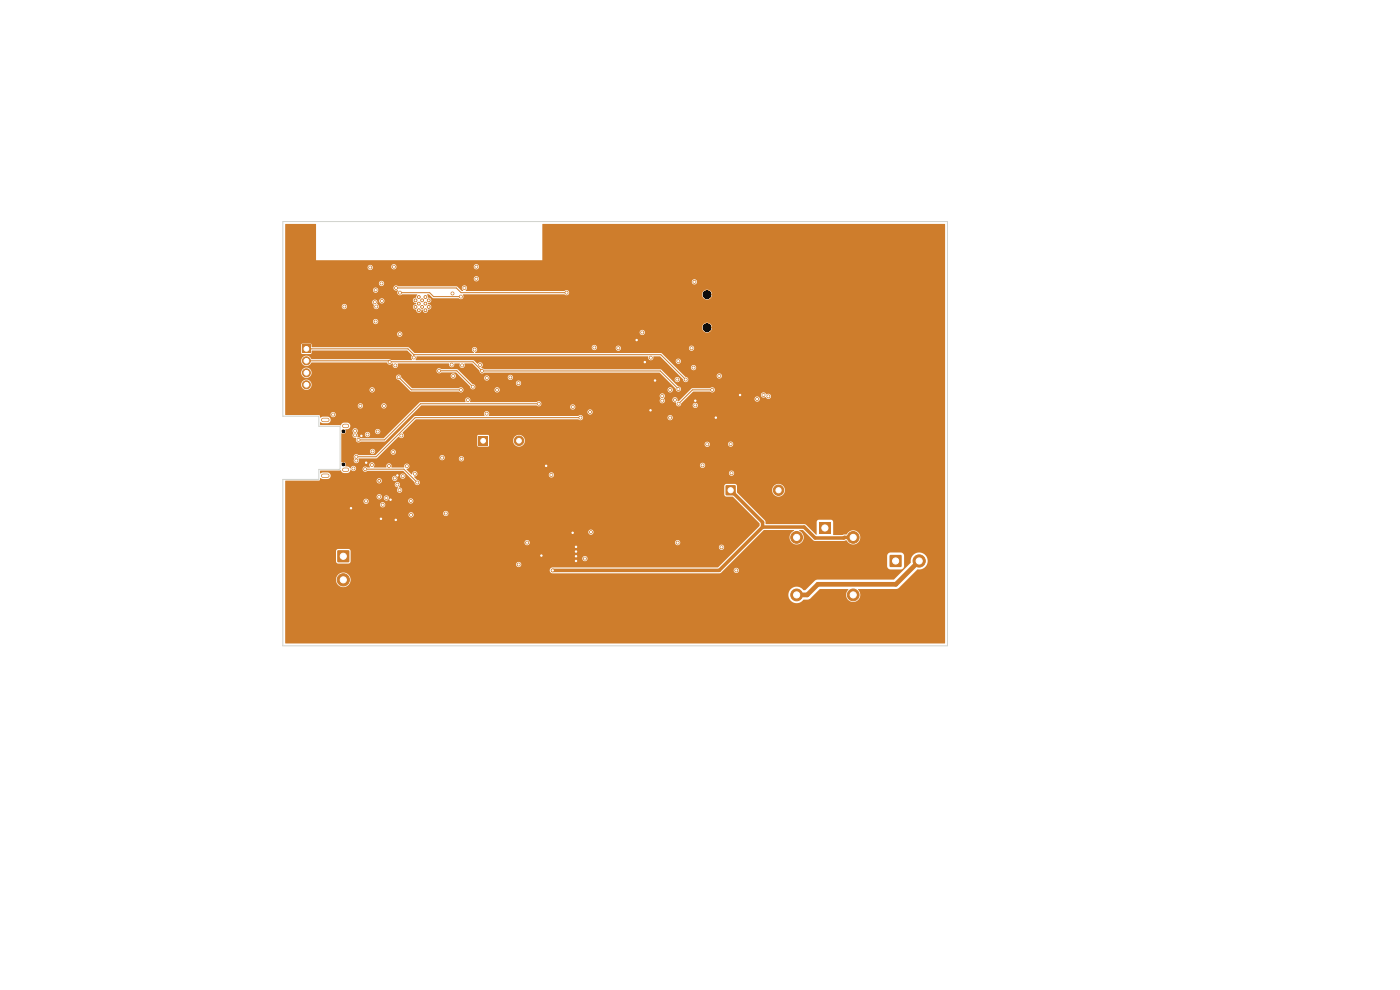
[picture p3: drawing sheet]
<svg xmlns="http://www.w3.org/2000/svg" width="297mm" height="210mm" viewBox="0 0 297 210" stroke-linecap="round" stroke-linejoin="round" font-family="sans-serif">
<path d="M188.8 117.8h2.4v2.4h-2.4z" fill="#ce7d2c"/>
<circle cx="195" cy="119" r="1.3" fill="#ce7d2c" stroke="#ce7d2c" stroke-width=".21"/>
<path d="M64.2 73.2h1.6v1.7h-1.6z" fill="#ce7d2c"/>
<g fill="#ce7d2c" stroke="#ce7d2c" stroke-width=".21">
<circle cx="65" cy="76.5" r=".85"/>
<circle cx="65" cy="79.1" r=".85"/>
<circle cx="65" cy="81.6" r=".85"/>
</g>
<path d="M101.5 92.5h2v2h-2z" fill="#ce7d2c"/>
<g fill="#ce7d2c" stroke="#ce7d2c" stroke-width=".21">
<circle cx="110.1" cy="93.5" r="1"/>
<circle cx="88.1" cy="63.7" r=".3"/>
<circle cx="88.1" cy="65.1" r=".3"/>
<circle cx="88.8" cy="63" r=".3"/>
<circle cx="88.8" cy="64.4" r=".3"/>
<circle cx="88.9" cy="65.8" r=".3"/>
<circle cx="89.5" cy="63.7" r=".3"/>
<circle cx="89.6" cy="65.1" r=".3"/>
<circle cx="90.3" cy="63" r=".3"/>
<circle cx="90.3" cy="64.4" r=".3"/>
<circle cx="90.3" cy="65.8" r=".3"/>
<circle cx="91" cy="63.7" r=".3"/>
<circle cx="91" cy="65.1" r=".3"/>
</g>
<path d="M71.6 116.8h2.5v2.4h-2.5z" fill="#ce7d2c"/>
<circle cx="72.8" cy="123" r="1.3" fill="#ce7d2c" stroke="#ce7d2c" stroke-width=".21"/>
<path d="M68.6 89.1h.8M73 90.4h.6M73 99.7h.6M68.6 100.9h.8" fill="none" stroke="#ce7d2c" stroke-width=".9"/>
<path d="M173.8 110.8h2.5v2.5h-2.5z" fill="#ce7d2c"/>
<g fill="#ce7d2c" stroke="#ce7d2c" stroke-width=".21">
<circle cx="169" cy="114" r="1.25"/>
<circle cx="169" cy="126.2" r="1.25"/>
<circle cx="181" cy="126.2" r="1.25"/>
<circle cx="181" cy="114" r="1.25"/>
</g>
<path d="M154 103h2v2h-2z" fill="#ce7d2c"/>
<g fill="#ce7d2c" stroke="#ce7d2c" stroke-width=".21">
<circle cx="165.2" cy="104" r="1.1"/>
<circle cx="147.1" cy="78" r=".3"/>
<circle cx="147.3" cy="59.8" r=".3"/>
<circle cx="144" cy="85.6" r=".3"/>
<circle cx="151.1" cy="82.7" r=".3"/>
<circle cx="152.6" cy="79.8" r=".3"/>
<circle cx="140.5" cy="85" r=".3"/>
<circle cx="84.8" cy="104" r=".3"/>
<circle cx="94.6" cy="108.9" r=".3"/>
<circle cx="153.1" cy="116.1" r=".3"/>
<circle cx="156.2" cy="121" r=".3"/>
<circle cx="75.3" cy="91.4" r=".3"/>
<circle cx="142.2" cy="88.6" r=".3"/>
<circle cx="93.8" cy="97.1" r=".3"/>
<circle cx="81.4" cy="86.1" r=".3"/>
<circle cx="87.2" cy="109.2" r=".3"/>
<circle cx="138.1" cy="75.9" r=".3"/>
<circle cx="103.3" cy="80.2" r=".3"/>
<circle cx="131.2" cy="73.9" r=".3"/>
<circle cx="117" cy="100.8" r=".3"/>
<circle cx="84.3" cy="102.8" r=".3"/>
<circle cx="79.7" cy="61.5" r=".3"/>
<circle cx="136.3" cy="70.5" r=".3"/>
<circle cx="140.5" cy="84" r=".3"/>
<circle cx="110" cy="81.3" r=".3"/>
<circle cx="121.5" cy="86.3" r=".3"/>
<circle cx="77.7" cy="106.3" r=".3"/>
<circle cx="101.1" cy="56.6" r=".3"/>
<circle cx="124.1" cy="118.5" r=".3"/>
<circle cx="142.2" cy="82.7" r=".3"/>
<circle cx="79" cy="95.8" r=".3"/>
<circle cx="162" cy="83.8" r=".3"/>
<circle cx="75" cy="99.4" r=".3"/>
<circle cx="79.7" cy="68.2" r=".3"/>
<circle cx="78.5" cy="56.7" r=".3"/>
<circle cx="97.9" cy="97.3" r=".3"/>
<circle cx="155.2" cy="100.4" r=".3"/>
<circle cx="76.5" cy="86.1" r=".3"/>
<circle cx="111.8" cy="115.1" r=".3"/>
<circle cx="80.1" cy="91.5" r=".3"/>
<circle cx="83.6" cy="56.6" r=".3"/>
<circle cx="125.4" cy="112.9" r=".3"/>
<circle cx="149" cy="98.7" r=".3"/>
<circle cx="95.8" cy="77.4" r=".3"/>
<circle cx="155" cy="94.2" r=".3"/>
<circle cx="87.1" cy="106.3" r=".3"/>
<circle cx="80.4" cy="102" r=".3"/>
<circle cx="147.5" cy="86" r=".3"/>
<circle cx="150" cy="94.3" r=".3"/>
<circle cx="110" cy="119.7" r=".3"/>
<circle cx="96.2" cy="79.8" r=".3"/>
<circle cx="125.2" cy="87.4" r=".3"/>
<circle cx="84" cy="61.1" r=".3"/>
<circle cx="126.1" cy="73.7" r=".3"/>
<circle cx="143.8" cy="115.1" r=".3"/>
<circle cx="120.2" cy="62.1" r=".3"/>
<circle cx="151.9" cy="88.6" r=".3"/>
<circle cx="121.5" cy="113" r=".3"/>
<circle cx="122.2" cy="118" r=".4"/>
<circle cx="157" cy="83.8" r=".3"/>
<circle cx="76.7" cy="92.5" r=".3"/>
<circle cx="80.8" cy="110.1" r=".3"/>
<circle cx="135.1" cy="72.1" r=".3"/>
<circle cx="147.5" cy="85" r=".3"/>
<circle cx="122.2" cy="119" r=".4"/>
<circle cx="84.3" cy="100.9" r=".3"/>
<circle cx="115.9" cy="98.8" r=".3"/>
<circle cx="84" cy="110.3" r=".3"/>
<circle cx="136.8" cy="76.8" r=".3"/>
<circle cx="122.2" cy="116" r=".4"/>
<circle cx="74.5" cy="107.8" r=".3"/>
<circle cx="77.7" cy="98.1" r=".3"/>
<circle cx="82.9" cy="106" r=".3"/>
<circle cx="122.2" cy="117" r=".4"/>
<circle cx="114.9" cy="117.9" r=".3"/>
<circle cx="138" cy="87" r=".3"/>
<circle cx="139" cy="80.7" r=".3"/>
<circle cx="143.2" cy="84.8" r=".3"/>
<circle cx="143.7" cy="80.5" r=".3"/>
<circle cx="117.2" cy="121" r=".3"/>
<circle cx="73.1" cy="65" r=".3"/>
<circle cx="98" cy="77.5" r=".3"/>
<circle cx="76.1" cy="93.3" r=".3"/>
<circle cx="114.3" cy="85.6" r=".3"/>
<circle cx="105.5" cy="82.7" r=".3"/>
<circle cx="103.2" cy="87.8" r=".3"/>
<circle cx="145.5" cy="80.5" r=".3"/>
<circle cx="85.1" cy="92.4" r=".3"/>
<circle cx="87.8" cy="75.8" r=".3"/>
<circle cx="86.3" cy="98.9" r=".3"/>
<circle cx="102.3" cy="78.7" r=".3"/>
<circle cx="98.5" cy="61.1" r=".3"/>
<circle cx="82.7" cy="76.8" r=".3"/>
<circle cx="143.9" cy="82.5" r=".3"/>
<circle cx="79.5" cy="64.1" r=".3"/>
<circle cx="80.9" cy="60.1" r=".3"/>
<circle cx="83.4" cy="95.9" r=".3"/>
<circle cx="75.6" cy="97.7" r=".3"/>
<circle cx="75.6" cy="96.9" r=".3"/>
<circle cx="123.1" cy="88.6" r=".3"/>
<circle cx="108.3" cy="80.1" r=".3"/>
<circle cx="70.7" cy="87.9" r=".3"/>
<circle cx="75.3" cy="92.4" r=".3"/>
<circle cx="85.4" cy="101" r=".3"/>
<circle cx="82.5" cy="98.8" r=".3"/>
<circle cx="78" cy="92.2" r=".3"/>
<circle cx="146.7" cy="73.9" r=".3"/>
<circle cx="143.9" cy="76.6" r=".3"/>
<circle cx="160.6" cy="84.6" r=".3"/>
<circle cx="163" cy="84.1" r=".3"/>
<circle cx="99.2" cy="84.9" r=".3"/>
<circle cx="97.8" cy="62.9" r=".3"/>
<circle cx="84.8" cy="62.1" r=".3"/>
<circle cx="81" cy="63.8" r=".3"/>
<circle cx="83.9" cy="77.5" r=".3"/>
<circle cx="101.9" cy="77.4" r=".3"/>
<circle cx="100.7" cy="74.2" r=".3"/>
<circle cx="81.2" cy="107.1" r=".3"/>
<circle cx="78.9" cy="98.6" r=".3"/>
<circle cx="100.3" cy="82" r=".3"/>
<circle cx="93.2" cy="78.7" r=".3"/>
<circle cx="78.9" cy="82.7" r=".3"/>
<circle cx="79.8" cy="65" r=".3"/>
<circle cx="84.8" cy="70.9" r=".3"/>
<circle cx="97.8" cy="82.7" r=".3"/>
<circle cx="84.6" cy="80" r=".3"/>
<circle cx="82" cy="105.6" r=".3"/>
<circle cx="96" cy="62.3" r=".3"/>
<circle cx="101.1" cy="59.1" r=".3"/>
<circle cx="80.4" cy="105.4" r=".3"/>
<circle cx="88.5" cy="102.4" r=".3"/>
<circle cx="77.5" cy="99.5" r=".3"/>
<circle cx="83.7" cy="101.5" r=".3"/>
<circle cx="88" cy="100.5" r=".3"/>
</g>
<g fill="none" stroke="#ce7d2c" stroke-width=".21">
<path d="M65 74h21.5l1.3 1.2M65 76.5h17.5l.2 .2M82.7 76.7h17.6l2 2h37.8l3.8 3.8M82.7 76.7v.1M84 61.1h12.8l1 1h22.4M84.8 62.1h6.4l.8 .8h5.8M87.8 75.2v.6M87.8 75.2h52.4l5.3 5.3M93.2 78.7h3.7l3.4 3.3M77.5 99.5h8.2l2.8 2.9M84.6 80l2.7 2.7h10.5M114.3 85.6h-25.1l-7.7 7.7h-5.4"/>
<path d="M123.1 88.6h-35l-8.3 8.3h-4.2M151.1 82.7h-4.2l-2.9 2.9"/>
</g>
<path d="M195 119l-4.9 4.9h-16.6l-2.2 2.3h-2.3" fill="none" stroke="#ce7d2c" stroke-width="1"/>
<path d="M155 104l6.8 6.8v1M161.8 111.8h8.8l2.3 2.3 8.1-.1M161.8 111.8l-9.2 9.2h-35.4" fill="none" stroke="#ce7d2c" stroke-width=".75"/>
<path d="M60.5 47.5h6.5v7.7h48.1v-7.7h85.4l-.1 89-139.9-.1v-10.3h106.7a1.78 1.78 0 0 0 1.2 1.8 1.78 1.78 0 0 0 2.1-.7l1.2-.1 2.2-2.2 6.1 .1a1.54 1.54 0 0 0-.1 2.2 1.54 1.54 0 0 0 2.2 0 1.54 1.54 0 0 0-.1-2.2l8.3-.1 4.4-4.1a1.82 1.82 0 0 0 2.1-1.7 1.82 1.82 0 0 0-2-1.9 1.82 1.82 0 0 0-1.6 2.2l-3.6 3.5h-16.2l-.5 .3-2.1 2a.76 .76 0 0 1-.8-.5 1.75 1.75 0 0 0-2.8 1.4h-106.7v-3.2h10.8v.2a1.55 1.55 0 0 0 2.3 1.2 1.55 1.55 0 0 0 0-2.6 1.55 1.55 0 0 0-2.3 1.2h-10.8v-2h56.1l.2 .5 .4 .2h35.4l.9-.7h2.1a.56 .56 0 0 0 .8 .6 .56 .56 0 0 0 .2-.9 .56 .56 0 0 0-.9 .2l-.1 .1h-2.1l3.1-3h31.6v2.3l.3 .4 .4 .2h2.2l.6-.4 .1-2.6-.3-.4-.4-.2h-2.3l-.4 .3-.2 .4h-31.6l5.5-5.5 6.4 .1a1.52 1.52 0 0 0-.9 2.1 1.52 1.52 0 0 0 2.1 .6 1.52 1.52 0 0 0 .4-2.2l-.5-.5 .8-.1 2.1 2.2 .4 .2 6.5-.2a.59 .59 0 0 1 .6 .5 1.52 1.52 0 0 0 2.2-.3 1.52 1.52 0 0 0-.5-2.2 1.52 1.52 0 0 0-2.1 .8l-2.8 .1-.1-2.9-.3-.3-2.7-.1-.3 .2-.2 .3 .1 2.6-.2 .1-2.3-2.2h-8.4l-.1-.8-5.9-6v-.5h7.4a1.35 1.35 0 0 0 1.9 1.4 1.35 1.35 0 0 0 .3-2.3 1.35 1.35 0 0 0-2.2 .7v.2h-7.4l-.1-.9-.3-.3h-2l-.3 .2-.1 2 .2 .3 .3 .2h1.4l5.6 5.6 .1 .5-8.9 8.9h-35.1l-.4 .1-.2 .4h-56.1v-1.2h49v.1a.56 .56 0 0 0 .8 .4 .56 .56 0 0 0 0-.9 .56 .56 0 0 0-.8 .4h-49v-2.8h10.8v2.3l.4 .4 2.4-.1 .3-.3v-.8h49.1a.56 .56 0 0 0 .8 .6 .56 .56 0 0 0 .2-.9 .56 .56 0 0 0-.9 .2l-.1 .1h-49.1v-1.6l-.4-.3h-2.3l-.4 .4h-10.8v-.9h92v.2a.56 .56 0 0 0 .9 .4 .56 .56 0 0 0 0-1 .56 .56 0 0 0-.9 .4h-92v-1h50.8v.2a.56 .56 0 0 0 .6 .5 .56 .56 0 0 0 .5-.7h30.8v.2a.56 .56 0 0 0 .9 .4 .56 .56 0 0 0 0-1 .56 .56 0 0 0-.9 .4h-30.8l-.2-.3a.56 .56 0 0 0-.9 .3h-50.8v-2.2h64.3v.2a.56 .56 0 0 0 .9 .4 .56 .56 0 0 0 0-1 .56 .56 0 0 0-.9 .4h-64.3v-3.7h26.2v.2a.55 .55 0 0 0 .7 .4 .55 .55 0 0 0 .2-.8h6.4v.1a.56 .56 0 0 0 .9 .4 .56 .56 0 0 0 0-.9 .56 .56 0 0 0-.9 .4l-6.5-.1a.56 .56 0 0 0-.8 .3h-26.2v-2.1h20.1v.2a.56 .56 0 0 0 .9 .3 .56 .56 0 0 0 0-.9 .56 .56 0 0 0-.9 .4h-20.1v-.7h16.6v.1a.56 .56 0 0 0 .9 .4 .56 .56 0 0 0 0-.9 .56 .56 0 0 0-.9 .4h-16.6v-1h19.4v.2a.55 .55 0 0 0 .5 .4 .55 .55 0 0 0 .6-.3h.4v.1a.55 .55 0 0 0 .7 .5h4.5v.1a.56 .56 0 0 0 .8 .4 .56 .56 0 0 0 0-.9 .56 .56 0 0 0-.8 .4h-4.5h.1a.56 .56 0 0 0 .1-1 .56 .56 0 0 0-.9 .4h-.4v-.1a.56 .56 0 0 0-.5-.7 .56 .56 0 0 0-.6 .5h-19.4v-2.6h23.2l.3 .5 .5 .2a.56 .56 0 0 0-.3 .9 .56 .56 0 0 0 .9 0 .56 .56 0 0 0-.1-.8l-.4-.1a.69 .69 0 0 0-.4-1.2l-.3 .3-.2 .2h-23.2l.1-.7 19.3-.1a.56 .56 0 0 0 .7 .6 .56 .56 0 0 0 .3-.9 .56 .56 0 0 0-1 .2v.1h-12.2l.3-.5 .5 .2h1l.5-.2h13.2a.55 .55 0 0 0 .5 .6 .55 .55 0 0 0 .6-.4 .55 .55 0 0 0-.5-.7h1.1v.2a.56 .56 0 0 0 .8 .4 .56 .56 0 0 0 0-1 .56 .56 0 0 0-.8 .4l-1.4 .1-.3 .4h-13.2a.7 .7 0 0 0 .1-.7 .7 .7 0 0 0-.6-.5h-1l-.6 .2v-.5l4.4-.1 .4 .5 1 .1 .4-.2 .2-.5h.2a.55 .55 0 0 0 .6 .2 .55 .55 0 0 0 .4-.4h1.4v.1a.58 .58 0 0 0 .4 .5 .58 .58 0 0 0 .6-.2h7.6l2.4 2.4a.57 .57 0 0 0 .6 .6 .57 .57 0 0 0 .6-.6 .57 .57 0 0 0-.7-.5l-.6-.6 .7-.5h27.9a.55 .55 0 0 0 .8 .6 .55 .55 0 0 0 .1-1h37.3v.1a.56 .56 0 0 0 .9 .4 .56 .56 0 0 0 0-.9 .56 .56 0 0 0-.9 .4l-37.6-.1a.56 .56 0 0 0-.6 .5h-27.9l.1-.1a.59 .59 0 0 0-.7-.7 .59 .59 0 0 0-.5 .8l-1.1-1.1 .1-.2a.56 .56 0 0 0 .4-.8h61.7v.2a.56 .56 0 0 0 .8 .4 .56 .56 0 0 0 0-1 .56 .56 0 0 0-.8 .4h-61.8a.6 .6 0 0 0-.7-.2 .6 .6 0 0 0-.3 .8l-2.7-.1a.59 .59 0 0 0-.6-.8 .59 .59 0 0 0-.4 .9l-2.7-.1a.59 .59 0 0 0 0-.9 .59 .59 0 0 0-.9 .1 .59 .59 0 0 0 .1 .8h-.7a.56 .56 0 0 0-.9 .4h-1.4v-.2a.6 .6 0 0 0-.6-.5 .6 .6 0 0 0-.6 .6l-.3-.4-.8-.1a.57 .57 0 0 0 0-.8 .57 .57 0 0 0-.8 0v-.5h2.6a.58 .58 0 0 0 .8 .6 .58 .58 0 0 0 .3-.9l3.7-.1 .4-.2h13a.55 .55 0 0 0 .5 .6 .55 .55 0 0 0 .6-.4h3v.2a.56 .56 0 0 0 .9 .4 .56 .56 0 0 0 0-1 .56 .56 0 0 0-.9 .4h-3a.56 .56 0 0 0-.4-.7 .56 .56 0 0 0-.7 .5h-13l1.1-1.2h1.6v.2a.56 .56 0 0 0 .8 .4 .56 .56 0 0 0 0-1 .56 .56 0 0 0-.8 .4h-1.6l3.3-3.2a.56 .56 0 0 0 .6 .3 .56 .56 0 0 0 .5-.4h15.5v2l.3 .3 2.1-.1 .2-.2v-1.1h5v.2a1.25 1.25 0 0 0 1 1.1 1.25 1.25 0 0 0 1.4-.5h38.3v.1a.55 .55 0 0 0 .6 .5 .55 .55 0 0 0 .5-.7h3.8v.2a.56 .56 0 0 0 .9 .4 .56 .56 0 0 0 0-1 .56 .56 0 0 0-.9 .4l-3.8-.1a.56 .56 0 0 0-.6-.3 .56 .56 0 0 0-.5 .5h-38.3a1.25 1.25 0 0 0-.7-1.9 1.25 1.25 0 0 0-1.7 1.1h-5v-.9l-.3-.3h-2l-.3 .3h-15.5l-.3-.7 2.9-2.9 34.4 .1a.55 .55 0 0 0 .7 .1 .55 .55 0 0 0 .3-.6h17.9v.2a.56 .56 0 0 0 .9 .4 .56 .56 0 0 0 0-1 .56 .56 0 0 0-.9 .4h-17.9l-.1-.1a.59 .59 0 0 0-.9-.2h-18.9v-.5l-.2-.4h21a.56 .56 0 0 0 .7 .6 .56 .56 0 0 0 .3-.9 .56 .56 0 0 0-.9 .2l-.1 .1h-21a.6 .6 0 0 0-.8 .1 .6 .6 0 0 0 0 .8l-14.9 .1-8.2 8.2h-3.6a.61 .61 0 0 0-.9 0 .61 .61 0 0 0 0 .9l-.2 .2h-2.6v-1.9h6.1a.56 .56 0 0 0 .7 .6 .56 .56 0 0 0 .2-.9 .56 .56 0 0 0-.9 .2v.1h-6.1v-3.4h2.4a.75 .75 0 0 0 .8 .7 .58 .58 0 0 0 .1 .8 .58 .58 0 0 0 .8-.1l5.3-.1 7.3-7.3h31.9a.56 .56 0 0 0 .7 .6 .56 .56 0 0 0 .2-.9 .56 .56 0 0 0-.9 .2l-31.9 .1 .3-.3h24.4a.57 .57 0 0 0 .9 .1 .57 .57 0 0 0 0-.9 .57 .57 0 0 0-.9 .1h-14.1a.61 .61 0 0 0-.4-1 .61 .61 0 0 0-.6 1h-9.6l-7.7 7.6-4.9 .1-.7-.3v-.6h1.6a.56 .56 0 0 0 .7 .6 .56 .56 0 0 0 .3-.9 .56 .56 0 0 0-1 .2l-1.6 .1-.1-.2 .2-.4h3.7a.56 .56 0 0 0 .7 .6 .56 .56 0 0 0 .2-.9 .56 .56 0 0 0-.9 .1v.2h-3.7a.58 .58 0 0 0-.8-.6 .58 .58 0 0 0-.1 1l-.2 .4h-2.4l.1-.4a.57 .57 0 0 0 .7-.1 .57 .57 0 0 0 .1-.7 .73 .73 0 0 0 1-.5 .73 .73 0 0 0-.5-.9h-1l-.5 .5-4.4-.1 .1-.5 .5 .2h1a.7 .7 0 0 0 .7-.7 .7 .7 0 0 0-.7-.7h-1l-.5 .2-.3-.6h-7.1l-.1-.1h9.6v.1a.56 .56 0 0 0 .9 .4 .56 .56 0 0 0 0-.9 .56 .56 0 0 0-.9 .4h-9.6v-1.9h15.4v.2a.56 .56 0 0 0 .6 .4 .56 .56 0 0 0 .5-.6h3.9v.2a.56 .56 0 0 0 .8 .4 .56 .56 0 0 0 0-1 .56 .56 0 0 0-.8 .4h-3.9l-.2-.3a.56 .56 0 0 0-.9 .3h-15.4v-2.1h79.4l.3 .6a.57 .57 0 0 0-.2 .7 .57 .57 0 0 0 .7 .3 .57 .57 0 0 0 .3-.8h1.6v.2a.81 .81 0 0 0 .8 .5 .55 .55 0 0 0 .3 .7 .55 .55 0 0 0 .7-.2h2.5v.2a.56 .56 0 0 0 .9 .4 .56 .56 0 0 0 0-1 .56 .56 0 0 0-.9 .4h-2.5l.1-.3 1-1h14.6v.1a.56 .56 0 0 0 .8 .4 .56 .56 0 0 0 0-.9 .56 .56 0 0 0-.8 .4h-14.6l.9-.9h15v.2a.74 .74 0 0 0 1.1 .3 .57 .57 0 0 0 .8 .3 .57 .57 0 0 0 .1-.9 .57 .57 0 0 0-.9 .1 .58 .58 0 0 0-.5-.5 .58 .58 0 0 0-.6 .5h-15l.7-.6h3.6a.56 .56 0 0 0 .8 0 .56 .56 0 0 0-.1-.9 .56 .56 0 0 0-.8 .2h-3.8l-2.8 2.7h-.2a.6 .6 0 0 0-.4-.8 .6 .6 0 0 0-.8 .4h-1.6l-.2-.2a.57 .57 0 0 0 0-.9 .57 .57 0 0 0-.9 .3h-79.4v-2.4h3.4v.2a1.1 1.1 0 0 0 1.5 .9h13v.2a.56 .56 0 0 0 .8 .4 .56 .56 0 0 0 0-1 .56 .56 0 0 0-.8 .4h-13h.2a1.1 1.1 0 0 0 0-1.9 1.1 1.1 0 0 0-1.7 .8h-3.4v-2.5h3.4v.2a1.1 1.1 0 0 0 1.8 .7h18.3l.2 .6 .4 .1 2.6 2.5h10.2a.55 .55 0 0 0 .6 .1 .55 .55 0 0 0 .3-.6h6.6v.2a.56 .56 0 0 0 .6 .5 .56 .56 0 0 0 .5-.7h35.6v.2a.56 .56 0 0 0 .9 .4 .56 .56 0 0 0 0-1 .56 .56 0 0 0-.9 .4h-35.6v-.1a.56 .56 0 0 0-.6-.3 .56 .56 0 0 0-.5 .4h-6.6v-.1a.59 .59 0 0 0-1-.1h-9.9l-2.3-2.3-.1-.4h10.6a.56 .56 0 0 0 .7 .6 .56 .56 0 0 0 .3-.9 .56 .56 0 0 0-1 .1v.2h-10.6a.56 .56 0 0 0-.6-.2 .56 .56 0 0 0-.4 .4h-18.3a1.1 1.1 0 0 0 .3-1.3h26.6v.1a.59 .59 0 0 0 .4 .5 .59 .59 0 0 0 .6-.2h3.2l2.9 3a.57 .57 0 0 0 .6 .6 .57 .57 0 0 0 .6-.6 .57 .57 0 0 0-.7-.5l-.2-.3h9.4a.56 .56 0 0 0 .8 .6 .56 .56 0 0 0 .2-.9 .56 .56 0 0 0-.9 .2l-.1 .1h-9.4l-1.1-1.1h3.8v.2a.55 .55 0 0 0 .7 .4 .55 .55 0 0 0 .4-.7h3.9v.1a.56 .56 0 0 0 .9 .4 .56 .56 0 0 0 0-.9 .56 .56 0 0 0-.9 .4h-3.9a.56 .56 0 0 0-.6-.4 .56 .56 0 0 0-.5 .5h-3.8l-1.9-1.8h-3.4l-.4-.2-.4 .1-.2 .4h-26.6a1.1 1.1 0 0 0-1.2-.6 1.1 1.1 0 0 0-.9 1h-3.4v-5.9h3.4v1.8l.2 .2h1.8l.3-.7h20.2l1 1a.68 .68 0 0 0 0 .9l-4.3 .1-.6-.2h-16.4a1.11 1.11 0 0 0-1.6-.7 1.11 1.11 0 0 0-.3 1.7 1.11 1.11 0 0 0 1.7-.1l.2-.2 16 .1a.59 .59 0 0 0 .5 .4 .59 .59 0 0 0 .6-.3h.2a.61 .61 0 0 0 .4 1 .61 .61 0 0 0 .6-1h10.9a.6 .6 0 0 0 .5 .8 .6 .6 0 0 0 .6-.8l1.2 .1a.59 .59 0 0 0 .5 .9 .59 .59 0 0 0 .4-1h1.7l1.5 1.6a.58 .58 0 0 0 .4 .5 .58 .58 0 0 0 .6-.2h37.2l3.4 3.4a.57 .57 0 0 0 .6 .7 .57 .57 0 0 0 .6-.6 .57 .57 0 0 0-.7-.6l-1.5-1.5h.8a.56 .56 0 0 0 .7 .7 .56 .56 0 0 0 .3-.9 .56 .56 0 0 0-.9 .2h-.9l-2.2-2.1h-37.4l-.6-.3a.6 .6 0 0 0 .2-1 .6 .6 0 0 0-1 .2l-.9-.8h-12.1l-.1-.1 .2-.7 49.1 .1a.59 .59 0 0 0 .6 .7 .59 .59 0 0 0 .5-.8h1.5l4.8 4.9a.56 .56 0 0 0 .6 .6 .56 .56 0 0 0 .5-.7 .56 .56 0 0 0-.6-.5l-.3-.2h6.9a.56 .56 0 0 0 .8 .6 .56 .56 0 0 0 .2-.9 .56 .56 0 0 0-.9 .1l-.1 .2h-6.9l-1.7-1.8h3.2a.56 .56 0 0 0 .7 .7 .56 .56 0 0 0 .2-.9 .56 .56 0 0 0-.9 .2h-3.2l-1.4-1.3h1.4v.1a.56 .56 0 0 0 .8 .4 .56 .56 0 0 0 0-.9 .56 .56 0 0 0-.8 .4h-1.4l-1.8-1.7h-39.3l-.1-.2a.55 .55 0 0 0 .4-.5 .55 .55 0 0 0-.4-.6h24.7v.2a.55 .55 0 0 0 .6 .5 .55 .55 0 0 0 .5-.5h4v.1a.56 .56 0 0 0 .6 .5 .56 .56 0 0 0 .5-.6h14.5v.1a.56 .56 0 0 0 .8 .4 .56 .56 0 0 0 0-.9 .56 .56 0 0 0-.8 .4h-14.5v-.1a.56 .56 0 0 0-.6-.4 .56 .56 0 0 0-.5 .5h-4a.56 .56 0 0 0-.4-.6 .56 .56 0 0 0-.7 .4h-24.8a.59 .59 0 0 0-.6 .5 .59 .59 0 0 0 .5 .7l-12.6 .1-1.4-1.3h-20.4l-.1-.5-.2-.2h-1.8l-.2 .2h-3.4v-2.3h23.8a.55 .55 0 0 0 .7 .6 .55 .55 0 0 0 .1-.9h50.6v.1a.56 .56 0 0 0 .8 .4 .56 .56 0 0 0 0-.9 .56 .56 0 0 0-.8 .4l-50.6-.1a.56 .56 0 0 0-.8 .4h-23.8v-1.4h88.4v.2a1.06 1.06 0 0 0 1.7 .8 1.06 1.06 0 0 0 0-1.8 1.06 1.06 0 0 0-1.7 .8h-88.4v-1.3h18.6v.2a.56 .56 0 0 0 .9 .4 .56 .56 0 0 0 0-1 .56 .56 0 0 0-.9 .4h-18.6v-3.1h12v.1a.56 .56 0 0 0 .9 .4 .56 .56 0 0 0 0-.9 .56 .56 0 0 0-.9 .4h-12v-1h18.5l.1 .4 .2 .3a.59 .59 0 0 0 .3 .8 .59 .59 0 0 0 .8-.3 .59 .59 0 0 0-.4-.8l-.1-.6h.6a.56 .56 0 0 0 .7 .6 .56 .56 0 0 0 .2-.9 .56 .56 0 0 0-.9 .1v.2h-.6l-.3-.2a.56 .56 0 0 0-.6 .4h-18.5v-2.5h18.6v.1a.55 .55 0 0 0 1 .4 .55 .55 0 0 0-.3-1h3.7v.2a.75 .75 0 0 0 1 .4 .59 .59 0 0 0 0 .9 .59 .59 0 0 0 .8-.1h3.1l.1 .2-.2 .5a.62 .62 0 0 0-.7 .6 .62 .62 0 0 0 .7 .7v.1a.62 .62 0 0 0-.7 .6 .62 .62 0 0 0 .7 .7 .6 .6 0 0 0 .7 .5 .6 .6 0 0 0 .5-.6h.2a.62 .62 0 0 0 .6 .7 .62 .62 0 0 0 .6-.7 .6 .6 0 0 0 .6-.7 .6 .6 0 0 0-.7-.5v-.2a.62 .62 0 0 0 .7-.6 .62 .62 0 0 0-.7-.6l-.2-.6 .1-.1 .3 .1 .9 .8h5.5a.6 .6 0 0 0 .8 0 .6 .6 0 0 0 0-.8h21.6a.55 .55 0 0 0 .8-.1h28.3v.2a1.06 1.06 0 0 0 1.7 .8 1.06 1.06 0 0 0 0-1.8 1.06 1.06 0 0 0-1.7 .8l-28.2-.1a.57 .57 0 0 0-.2-.7 .57 .57 0 0 0-.8 .1h-20.8l-.1-.1a.58 .58 0 0 0 .1-.9 .58 .58 0 0 0-.9 .1 .58 .58 0 0 0 .3 .9h-.4l-1-1-12.5-.1a.56 .56 0 0 0-.9 .4h-3.9l-.2 .1-.3 .4h-18.6v-1.4h19.9a.55 .55 0 0 0 .7 .5 .55 .55 0 0 0 .2-.9h65.5v.2a.56 .56 0 0 0 .8 .4 .56 .56 0 0 0 0-1 .56 .56 0 0 0-.8 .4h-65.5a.56 .56 0 0 0-.9 .4h-19.9v-1h40v.1a.56 .56 0 0 0 .9 .4 .56 .56 0 0 0 0-.9 .56 .56 0 0 0-.9 .4h-40v-2.4h17.5v.1a.55 .55 0 0 0 .7 .5 .55 .55 0 0 0 .3-.8h4v.2a.56 .56 0 0 0 .6 .4 .56 .56 0 0 0 .5-.6h16.4v.2a.56 .56 0 0 0 .9 .4 .56 .56 0 0 0 0-1 .56 .56 0 0 0-.9 .4h-16.4v-.1a.56 .56 0 0 0-.6-.4 .56 .56 0 0 0-.5 .5h-4v-.1a.56 .56 0 0 0-.6-.2 .56 .56 0 0 0-.4 .5h-17.5z" fill="#ce7d2c"/>
<path d="M60 47h141v90h-141v-35.3h7.6v-2.1h4.4l.1-.2v-8.9l-4.5-.1v-2.1h-7.6z" fill="none" stroke="#d0d2cd" stroke-width=".21"/>
<g fill="#fff" stroke="#fff" stroke-width=".21">
<circle cx="147.1" cy="78" r=".15"/>
<circle cx="147.3" cy="59.8" r=".15"/>
<circle cx="144" cy="85.6" r=".15"/>
<circle cx="151.1" cy="82.7" r=".15"/>
<circle cx="152.6" cy="79.8" r=".15"/>
<circle cx="140.5" cy="85" r=".15"/>
<circle cx="84.8" cy="104" r=".15"/>
<circle cx="94.6" cy="108.9" r=".15"/>
<circle cx="153.1" cy="116.1" r=".15"/>
<circle cx="156.2" cy="121" r=".15"/>
<circle cx="75.3" cy="91.4" r=".15"/>
<circle cx="142.2" cy="88.6" r=".15"/>
<circle cx="93.8" cy="97.1" r=".15"/>
<circle cx="81.4" cy="86.1" r=".15"/>
<circle cx="87.2" cy="109.2" r=".15"/>
<circle cx="138.1" cy="75.9" r=".15"/>
<circle cx="103.3" cy="80.2" r=".15"/>
<circle cx="131.2" cy="73.9" r=".15"/>
<circle cx="117" cy="100.8" r=".15"/>
<circle cx="84.3" cy="102.8" r=".15"/>
<circle cx="79.7" cy="61.5" r=".15"/>
<circle cx="136.3" cy="70.5" r=".15"/>
<circle cx="140.5" cy="84" r=".15"/>
<circle cx="110" cy="81.3" r=".15"/>
<circle cx="121.5" cy="86.3" r=".15"/>
<circle cx="77.7" cy="106.3" r=".15"/>
<circle cx="101.1" cy="56.6" r=".15"/>
<circle cx="124.1" cy="118.5" r=".15"/>
<circle cx="142.2" cy="82.7" r=".15"/>
<circle cx="79" cy="95.8" r=".15"/>
<circle cx="162" cy="83.8" r=".15"/>
<circle cx="75" cy="99.4" r=".15"/>
<circle cx="79.7" cy="68.2" r=".15"/>
<circle cx="78.5" cy="56.7" r=".15"/>
<circle cx="97.9" cy="97.3" r=".15"/>
<circle cx="155.2" cy="100.4" r=".15"/>
<circle cx="76.5" cy="86.1" r=".15"/>
<circle cx="111.8" cy="115.1" r=".15"/>
<circle cx="80.1" cy="91.5" r=".15"/>
<circle cx="83.6" cy="56.6" r=".15"/>
<circle cx="125.4" cy="112.9" r=".15"/>
<circle cx="149" cy="98.7" r=".15"/>
<circle cx="95.8" cy="77.4" r=".15"/>
<circle cx="155" cy="94.2" r=".15"/>
<circle cx="87.1" cy="106.3" r=".15"/>
<circle cx="80.5" cy="102" r=".1"/>
<circle cx="147.5" cy="86" r=".15"/>
<circle cx="150" cy="94.3" r=".15"/>
<circle cx="110" cy="119.7" r=".15"/>
<circle cx="96.2" cy="79.8" r=".15"/>
<circle cx="125.2" cy="87.4" r=".15"/>
<circle cx="84" cy="61.1" r=".15"/>
<circle cx="126.1" cy="73.7" r=".15"/>
<circle cx="143.8" cy="115.1" r=".15"/>
<circle cx="120.2" cy="62.1" r=".15"/>
<circle cx="151.9" cy="88.6" r=".15"/>
<circle cx="121.5" cy="113" r=".15"/>
<circle cx="122.2" cy="118" r=".15"/>
<circle cx="157" cy="83.8" r=".15"/>
<circle cx="76.7" cy="92.5" r=".15"/>
<circle cx="80.8" cy="110" r=".15"/>
<circle cx="135.1" cy="72.1" r=".15"/>
<circle cx="147.5" cy="85" r=".15"/>
<circle cx="122.2" cy="119" r=".15"/>
<circle cx="84.3" cy="100.9" r=".15"/>
<circle cx="115.9" cy="98.8" r=".15"/>
<circle cx="84" cy="110.3" r=".15"/>
<circle cx="136.8" cy="76.8" r=".15"/>
<circle cx="122.2" cy="116" r=".15"/>
<circle cx="74.5" cy="107.8" r=".15"/>
<circle cx="77.7" cy="98.2" r=".15"/>
<circle cx="82.9" cy="106" r=".15"/>
<circle cx="122.2" cy="117" r=".15"/>
<circle cx="114.9" cy="117.9" r=".15"/>
<circle cx="138" cy="87" r=".15"/>
<circle cx="139" cy="80.7" r=".15"/>
<circle cx="143.2" cy="84.8" r=".15"/>
<circle cx="143.7" cy="80.5" r=".15"/>
<circle cx="117.2" cy="121" r=".15"/>
<circle cx="73.1" cy="65" r=".15"/>
<circle cx="98" cy="77.5" r=".15"/>
<circle cx="76.1" cy="93.3" r=".15"/>
<circle cx="114.3" cy="85.6" r=".15"/>
<circle cx="105.5" cy="82.7" r=".15"/>
<circle cx="103.2" cy="87.8" r=".15"/>
<circle cx="145.5" cy="80.5" r=".15"/>
<circle cx="85.1" cy="92.4" r=".15"/>
<circle cx="87.8" cy="75.8" r=".15"/>
<circle cx="86.3" cy="98.9" r=".15"/>
<circle cx="102.3" cy="78.7" r=".15"/>
<circle cx="98.5" cy="61.1" r=".15"/>
<circle cx="82.7" cy="76.8" r=".15"/>
<circle cx="143.9" cy="82.5" r=".15"/>
<circle cx="79.5" cy="64.1" r=".15"/>
<circle cx="80.9" cy="60.1" r=".15"/>
<circle cx="83.4" cy="95.9" r=".15"/>
<circle cx="75.6" cy="97.7" r=".15"/>
<circle cx="75.6" cy="96.9" r=".15"/>
<circle cx="123.1" cy="88.6" r=".15"/>
<circle cx="108.3" cy="80.1" r=".15"/>
<circle cx="70.7" cy="87.9" r=".15"/>
<circle cx="75.3" cy="92.4" r=".15"/>
<circle cx="85.4" cy="101" r=".15"/>
<circle cx="82.5" cy="98.8" r=".15"/>
<circle cx="78" cy="92.2" r=".15"/>
<circle cx="146.7" cy="73.9" r=".15"/>
<circle cx="143.9" cy="76.6" r=".15"/>
<circle cx="160.6" cy="84.6" r=".15"/>
<circle cx="163" cy="84.1" r=".15"/>
<circle cx="99.2" cy="84.9" r=".15"/>
<circle cx="97.8" cy="62.9" r=".15"/>
<circle cx="84.8" cy="62.1" r=".15"/>
<circle cx="81" cy="63.8" r=".15"/>
<circle cx="83.9" cy="77.5" r=".15"/>
<circle cx="101.9" cy="77.4" r=".15"/>
<circle cx="100.7" cy="74.2" r=".15"/>
<circle cx="81.2" cy="107.1" r=".15"/>
<circle cx="78.9" cy="98.6" r=".15"/>
<circle cx="100.3" cy="82" r=".15"/>
<circle cx="93.2" cy="78.7" r=".15"/>
<circle cx="78.9" cy="82.7" r=".15"/>
<circle cx="79.8" cy="65" r=".15"/>
<circle cx="84.8" cy="70.9" r=".15"/>
<circle cx="97.8" cy="82.7" r=".15"/>
<circle cx="84.6" cy="80" r=".15"/>
<circle cx="82" cy="105.6" r=".15"/>
<circle cx="96" cy="62.3" r=".15"/>
<circle cx="101.1" cy="59.1" r=".15"/>
<circle cx="80.5" cy="105.4" r=".15"/>
<circle cx="88.5" cy="102.4" r=".15"/>
<circle cx="77.5" cy="99.5" r=".15"/>
<circle cx="83.7" cy="101.5" r=".15"/>
<circle cx="88" cy="100.5" r=".15"/>
<circle cx="190" cy="119" r=".65"/>
<circle cx="195" cy="119" r=".65"/>
<circle cx="65" cy="74" r=".5"/>
<circle cx="65" cy="76.5" r=".5"/>
<circle cx="65" cy="79.1" r=".5"/>
<circle cx="65" cy="81.6" r=".5"/>
<circle cx="102.5" cy="93.5" r=".5"/>
<circle cx="110.1" cy="93.5" r=".5"/>
<circle cx="88.2" cy="63.7" r=".1"/>
<circle cx="88.2" cy="65.1" r=".1"/>
<circle cx="88.8" cy="63" r=".1"/>
<circle cx="88.8" cy="64.4" r=".1"/>
<circle cx="88.8" cy="65.8" r=".1"/>
<circle cx="89.5" cy="63.7" r=".1"/>
<circle cx="89.5" cy="65.1" r=".1"/>
<circle cx="90.2" cy="63" r=".1"/>
<circle cx="90.2" cy="64.4" r=".1"/>
<circle cx="90.2" cy="65.8" r=".1"/>
<circle cx="90.9" cy="63.7" r=".1"/>
<circle cx="90.9" cy="65.1" r=".1"/>
<circle cx="72.8" cy="118" r=".65"/>
<circle cx="72.8" cy="123" r=".65"/>
<circle cx="175" cy="112" r=".65"/>
<circle cx="169" cy="114" r=".65"/>
<circle cx="169" cy="126.2" r=".65"/>
<circle cx="181" cy="126.2" r=".65"/>
<circle cx="181" cy="114" r=".65"/>
<circle cx="155" cy="104" r=".55"/>
<circle cx="165.2" cy="104" r=".55"/>
</g>
<g fill="#000" stroke="#000" stroke-width=".21">
<circle cx="150" cy="62.5" r=".85"/>
<circle cx="150" cy="69.5" r=".85"/>
<circle cx="72.8" cy="91.5" r=".3"/>
<circle cx="72.8" cy="98.5" r=".3"/>
</g>
<path d="M68.6 89.1h.8M73 90.4h.6M73 99.7h.6M68.6 100.9h.8" fill="none" stroke="#fff" stroke-width=".6"/>
</svg>
